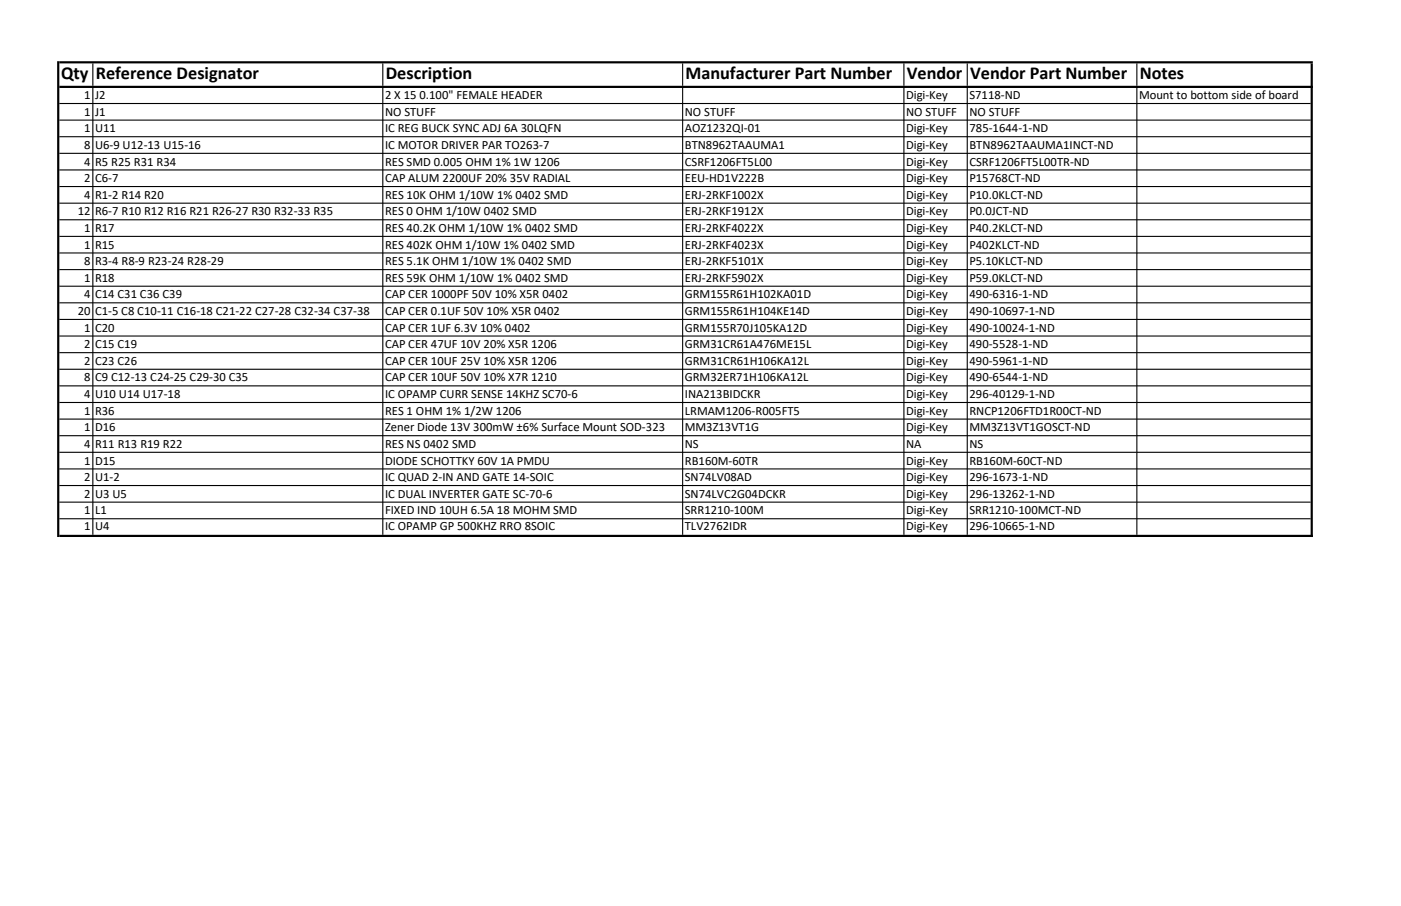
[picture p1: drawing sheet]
<svg xmlns="http://www.w3.org/2000/svg" width="432mm" height="279mm" viewBox="0 0 432 279" stroke-linecap="round" stroke-linejoin="round" font-family="sans-serif">
<defs><g id="words">
<g font-size="5.6">
<text x="18.8" y="24.5">Qty</text>
<text x="29.5" y="24.5">Reference Designator</text>
<text x="118.9" y="24.5">Description</text>
<text x="211.3" y="24.5">Manufacturer Part Number</text>
<text x="279.5" y="24.5">Vendor</text>
<text x="299" y="24.5">Vendor Part Number</text>
<text x="351.3" y="24.5">Notes</text>
</g>
<g font-size="3.9">
<text x="26" y="30.6">1</text>
<text x="26" y="35.7">1</text>
<text x="29.3" y="30.6">J2</text>
<text x="29.3" y="35.7">J1</text>
<text x="118.7" y="30.6">2 X 15 0.100&quot; FEMALE HEADER</text>
<text x="118.7" y="35.7">NO STUFF</text>
<text x="211.1" y="35.7">NO STUFF</text>
<text x="279.3" y="30.6">Digi-Key</text>
<text x="279.3" y="35.7">NO STUFF</text>
<text x="298.8" y="30.6">S7118-ND</text>
<text x="298.8" y="35.7">NO STUFF</text>
<text x="351.1" y="30.6">Mount to bottom side of board</text>
<text x="26" y="40.8">1</text>
<text x="29.3" y="40.8">U11</text>
<text x="118.7" y="40.8">IC REG BUCK SYNC ADJ 6A 30LQFN</text>
<text x="211.1" y="40.8">AOZ1232QI-01</text>
<text x="279.3" y="40.8">Digi-Key</text>
<text x="298.8" y="40.8">785-1644-1-ND</text>
<text x="26" y="45.9">8</text>
<text x="29.3" y="45.9">U6-9 U12-13 U15-16</text>
<text x="118.7" y="45.9">IC MOTOR DRIVER PAR TO263-7</text>
<text x="211.1" y="45.9">BTN8962TAAUMA1</text>
<text x="279.3" y="45.9">Digi-Key</text>
<text x="298.8" y="45.9">BTN8962TAAUMA1INCT-ND</text>
<text x="26" y="51.1">4</text>
<text x="29.3" y="51.1">R5 R25 R31 R34</text>
<text x="118.7" y="51.1">RES SMD 0.005 OHM 1% 1W 1206</text>
<text x="211.1" y="51.1">CSRF1206FT5L00</text>
<text x="279.3" y="51.1">Digi-Key</text>
<text x="298.8" y="51.1">CSRF1206FT5L00TR-ND</text>
<text x="26" y="56.2">2</text>
<text x="29.3" y="56.2">C6-7</text>
<text x="118.7" y="56.2">CAP ALUM 2200UF 20% 35V RADIAL</text>
<text x="211.1" y="56.2">EEU-HD1V222B</text>
<text x="279.3" y="56.2">Digi-Key</text>
<text x="298.8" y="56.2">P15768CT-ND</text>
<text x="26" y="61.3">4</text>
<text x="29.3" y="61.3">R1-2 R14 R20</text>
<text x="118.7" y="61.3">RES 10K OHM 1/10W 1% 0402 SMD</text>
<text x="211.1" y="61.3">ERJ-2RKF1002X</text>
<text x="279.3" y="61.3">Digi-Key</text>
<text x="298.8" y="61.3">P10.0KLCT-ND</text>
<text x="24" y="66.4">12</text>
<text x="26" y="71.5">1</text>
<text x="29.3" y="66.4">R6-7 R10 R12 R16 R21 R26-27 R30 R32-33 R35</text>
<text x="29.3" y="71.5">R17</text>
<text x="118.7" y="66.4">RES 0 OHM 1/10W 0402 SMD</text>
<text x="118.7" y="71.5">RES 40.2K OHM 1/10W 1% 0402 SMD</text>
<text x="211.1" y="66.4">ERJ-2RKF1912X</text>
<text x="211.1" y="71.5">ERJ-2RKF4022X</text>
<text x="279.3" y="66.4">Digi-Key</text>
<text x="279.3" y="71.5">Digi-Key</text>
<text x="298.8" y="66.4">P0.0JCT-ND</text>
<text x="298.8" y="71.5">P40.2KLCT-ND</text>
<text x="26" y="76.7">1</text>
<text x="29.3" y="76.7">R15</text>
<text x="118.7" y="76.7">RES 402K OHM 1/10W 1% 0402 SMD</text>
<text x="211.1" y="76.7">ERJ-2RKF4023X</text>
<text x="279.3" y="76.7">Digi-Key</text>
<text x="298.8" y="76.7">P402KLCT-ND</text>
<text x="26" y="81.8">8</text>
<text x="29.3" y="81.8">R3-4 R8-9 R23-24 R28-29</text>
<text x="118.7" y="81.8">RES 5.1K OHM 1/10W 1% 0402 SMD</text>
<text x="211.1" y="81.8">ERJ-2RKF5101X</text>
<text x="279.3" y="81.8">Digi-Key</text>
<text x="298.8" y="81.8">P5.10KLCT-ND</text>
<text x="26" y="86.9">1</text>
<text x="29.3" y="86.9">R18</text>
<text x="118.7" y="86.9">RES 59K OHM 1/10W 1% 0402 SMD</text>
<text x="211.1" y="86.9">ERJ-2RKF5902X</text>
<text x="279.3" y="86.9">Digi-Key</text>
<text x="298.8" y="86.9">P59.0KLCT-ND</text>
<text x="26" y="92">4</text>
<text x="29.3" y="92">C14 C31 C36 C39</text>
<text x="118.7" y="92">CAP CER 1000PF 50V 10% X5R 0402</text>
<text x="211.1" y="92">GRM155R61H102KA01D</text>
<text x="279.3" y="92">Digi-Key</text>
<text x="298.8" y="92">490-6316-1-ND</text>
<text x="24" y="97.2">20</text>
<text x="29.3" y="97.2">C1-5 C8 C10-11 C16-18 C21-22 C27-28 C32-34 C37-38</text>
<text x="118.7" y="97.2">CAP CER 0.1UF 50V 10% X5R 0402</text>
<text x="211.1" y="97.2">GRM155R61H104KE14D</text>
<text x="279.3" y="97.2">Digi-Key</text>
<text x="298.8" y="97.2">490-10697-1-ND</text>
<text x="26" y="102.3">1</text>
<text x="26" y="107.4">2</text>
<text x="29.3" y="102.3">C20</text>
<text x="29.3" y="107.4">C15 C19</text>
<text x="118.7" y="102.3">CAP CER 1UF 6.3V 10% 0402</text>
<text x="118.7" y="107.4">CAP CER 47UF 10V 20% X5R 1206</text>
<text x="211.1" y="102.3">GRM155R70J105KA12D</text>
<text x="211.1" y="107.4">GRM31CR61A476ME15L</text>
<text x="279.3" y="102.3">Digi-Key</text>
<text x="279.3" y="107.4">Digi-Key</text>
<text x="298.8" y="102.3">490-10024-1-ND</text>
<text x="298.8" y="107.4">490-5528-1-ND</text>
<text x="26" y="112.5">2</text>
<text x="29.3" y="112.5">C23 C26</text>
<text x="118.7" y="112.5">CAP CER 10UF 25V 10% X5R 1206</text>
<text x="211.1" y="112.5">GRM31CR61H106KA12L</text>
<text x="279.3" y="112.5">Digi-Key</text>
<text x="298.8" y="112.5">490-5961-1-ND</text>
<text x="26" y="117.6">8</text>
<text x="29.3" y="117.6">C9 C12-13 C24-25 C29-30 C35</text>
<text x="118.7" y="117.6">CAP CER 10UF 50V 10% X7R 1210</text>
<text x="211.1" y="117.6">GRM32ER71H106KA12L</text>
<text x="279.3" y="117.6">Digi-Key</text>
<text x="298.8" y="117.6">490-6544-1-ND</text>
<text x="26" y="122.8">4</text>
<text x="29.3" y="122.8">U10 U14 U17-18</text>
<text x="118.7" y="122.8">IC OPAMP CURR SENSE 14KHZ SC70-6</text>
<text x="211.1" y="122.8">INA213BIDCKR</text>
<text x="279.3" y="122.8">Digi-Key</text>
<text x="298.8" y="122.8">296-40129-1-ND</text>
<text x="26" y="127.9">1</text>
<text x="29.3" y="127.9">R36</text>
<text x="118.7" y="127.9">RES 1 OHM 1% 1/2W 1206</text>
<text x="211.1" y="127.9">LRMAM1206-R005FT5</text>
<text x="279.3" y="127.9">Digi-Key</text>
<text x="298.8" y="127.9">RNCP1206FTD1R00CT-ND</text>
<text x="26" y="133">1</text>
<text x="29.3" y="133">D16</text>
<text x="118.7" y="133">Zener Diode 13V 300mW ±6% Surface Mount SOD-323</text>
<text x="211.1" y="133">MM3Z13VT1G</text>
<text x="279.3" y="133">Digi-Key</text>
<text x="298.8" y="133">MM3Z13VT1GOSCT-ND</text>
<text x="26" y="138.1">4</text>
<text x="26" y="143.3">1</text>
<text x="29.3" y="138.1">R11 R13 R19 R22</text>
<text x="29.3" y="143.3">D15</text>
<text x="118.7" y="138.1">RES NS 0402 SMD</text>
<text x="118.7" y="143.3">DIODE SCHOTTKY 60V 1A PMDU</text>
<text x="211.1" y="138.1">NS</text>
<text x="211.1" y="143.3">RB160M-60TR</text>
<text x="279.3" y="138.1">NA</text>
<text x="279.3" y="143.3">Digi-Key</text>
<text x="298.8" y="138.1">NS</text>
<text x="298.8" y="143.3">RB160M-60CT-ND</text>
<text x="26" y="148.4">2</text>
<text x="29.3" y="148.4">U1-2</text>
<text x="118.7" y="148.4">IC QUAD 2-IN AND GATE 14-SOIC</text>
<text x="211.1" y="148.4">SN74LV08AD</text>
<text x="279.3" y="148.4">Digi-Key</text>
<text x="298.8" y="148.4">296-1673-1-ND</text>
<text x="26" y="153.5">2</text>
<text x="29.3" y="153.5">U3 U5</text>
<text x="118.7" y="153.5">IC DUAL INVERTER GATE SC-70-6</text>
<text x="211.1" y="153.5">SN74LVC2G04DCKR</text>
<text x="279.3" y="153.5">Digi-Key</text>
<text x="298.8" y="153.5">296-13262-1-ND</text>
<text x="26" y="158.6">1</text>
<text x="29.3" y="158.6">L1</text>
<text x="118.7" y="158.6">FIXED IND 10UH 6.5A 18 MOHM SMD</text>
<text x="211.1" y="158.6">SRR1210-100M</text>
<text x="279.3" y="158.6">Digi-Key</text>
<text x="298.8" y="158.6">SRR1210-100MCT-ND</text>
<text x="26" y="163.6">1</text>
<text x="29.3" y="163.6">U4</text>
<text x="118.7" y="163.6">IC OPAMP GP 500KHZ RRO 8SOIC</text>
<text x="211.1" y="163.6">TLV2762IDR</text>
<text x="279.3" y="163.6">Digi-Key</text>
<text x="298.8" y="163.6">296-10665-1-ND</text>
</g>
</g></defs>
<g fill="#000">
<path d="M18.3 18.9h386.3v.7h-386.3zM18.3 26.5h386.3v.6h-386.3zM18.3 31.7h385.6v.4h-385.6zM18.3 36.9h385.6v.3h-385.6zM18.3 42h385.6v.3h-385.6zM18.3 47.1h385.6v.4h-385.6zM18.3 52.2h385.6v.4h-385.6zM18.3 57.4h385.6v.3h-385.6zM18.3 62.5h385.6v.3h-385.6zM18.3 67.6h385.6v.3h-385.6zM18.3 72.7h385.6v.4h-385.6zM18.3 77.9h385.6v.3h-385.6zM18.3 83h385.6v.3h-385.6zM18.3 88.1h385.6v.3h-385.6zM18.3 93.2h385.6v.4h-385.6zM18.3 98.3h385.6v.4h-385.6zM18.3 103.5h385.6v.3h-385.6zM18.3 108.6h385.6v.3h-385.6zM18.3 113.7h385.6v.3h-385.6zM18.3 118.8h385.6v.4h-385.6zM18.3 124h385.6v.3h-385.6zM18.3 129.1h385.6v.3h-385.6zM18.3 134.2h385.6v.3h-385.6zM18.3 139.3h385.6v.4h-385.6zM18.3 144.4h385.6v.4h-385.6zM18.3 149.6h385.6v.3h-385.6zM18.3 154.7h385.6v.3h-385.6zM18.3 159.8h385.6v.3h-385.6zM18.3 164.9h386.3v.7h-386.3z" fill-rule="evenodd"/>
<path d="M28.4 19.6h.4v6.9h-.4zM117.8 19.6h.4v6.9h-.4zM210.2 19.6h.4v6.9h-.4zM278.4 19.6h.4v6.9h-.4zM297.9 19.6h.4v6.9h-.4zM350.2 19.6h.4v6.9h-.4zM17.6 18.9h.7v146.7h-.7zM28.4 27.1h.4v137.8h-.4zM117.8 27.1h.4v137.8h-.4zM210.2 27.1h.4v137.8h-.4zM278.4 27.1h.4v137.8h-.4zM297.9 27.1h.4v137.8h-.4zM350.2 27.1h.4v137.8h-.4zM403.9 19.6h.7v146h-.7z" fill-rule="evenodd"/>
</g>
<use href="#words"/>
</svg>
